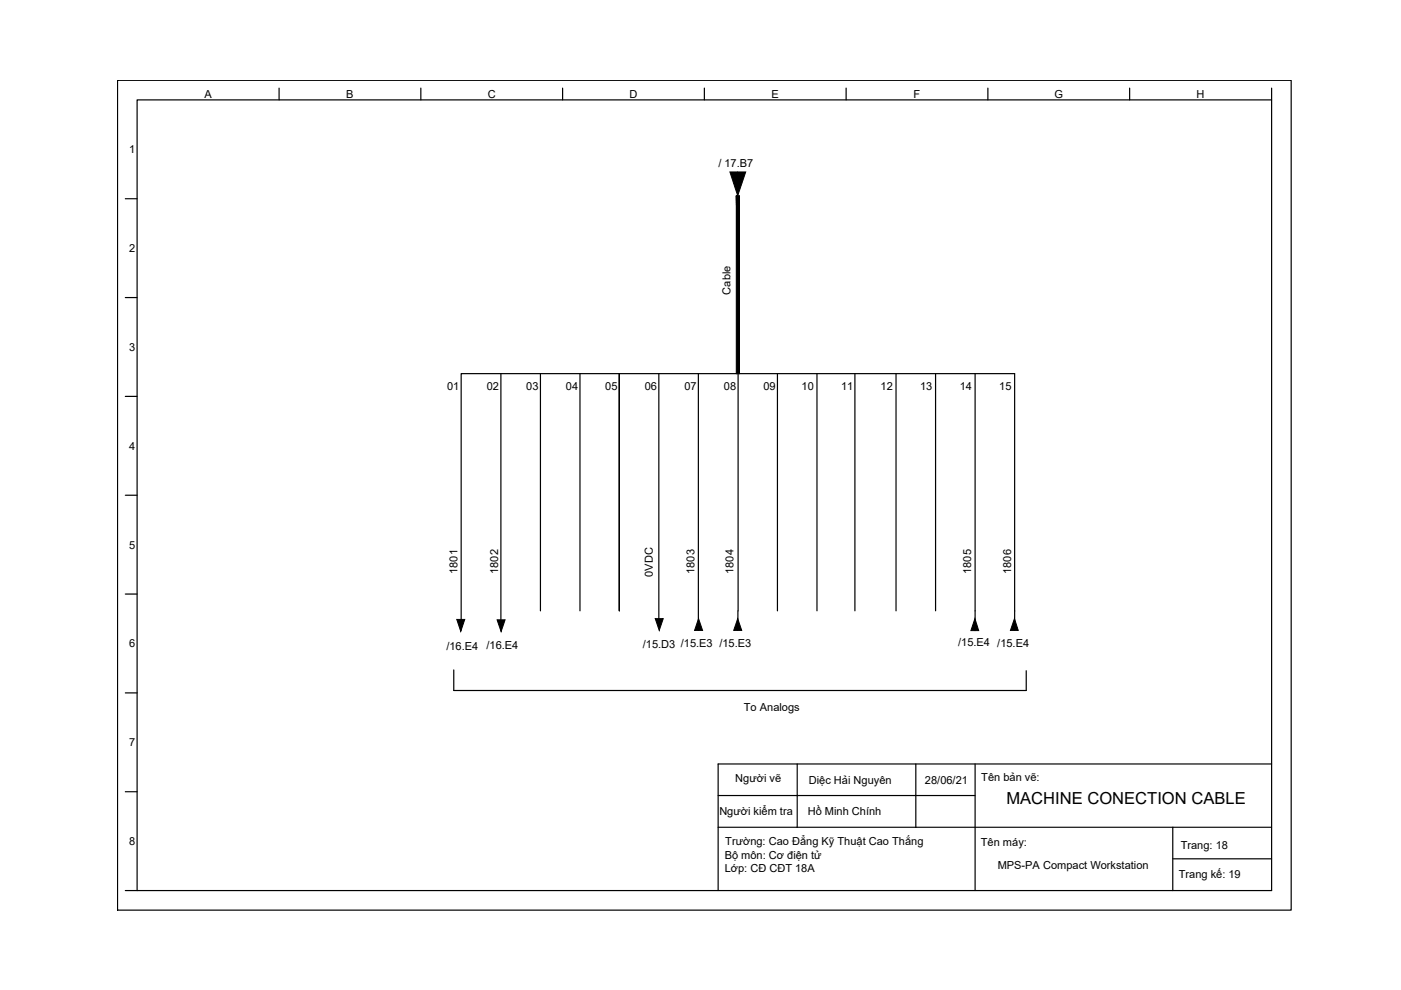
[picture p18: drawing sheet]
<svg xmlns="http://www.w3.org/2000/svg" width="297mm" height="210mm" viewBox="0 0 297 210" stroke-linecap="round" stroke-linejoin="round" font-family="sans-serif">
<defs><g id="words">
<text font-size="3.5" x="213.4" y="170.5">MACHINE CONECTION CABLE</text>
<g font-size="2.3">
<text x="43.3" y="20.8">A</text>
<text x="73.4" y="20.8">B</text>
<text x="103.4" y="20.8">C</text>
<text x="133.5" y="20.8">D</text>
<text x="163.6" y="20.8">E</text>
<text x="193.7" y="20.8">F</text>
<text x="223.6" y="20.8">G</text>
<text x="253.7" y="20.8">H</text>
<text x="27.4" y="32.5">1</text>
<text x="152.3" y="35.3">/ 17.B7</text>
<text x="27.4" y="53.5">2</text>
<text x="154.9" y="62.5" transform="rotate(-90 154.9 62.5)">Cable</text>
<text x="27.4" y="74.4">3</text>
<text x="94.8" y="82.6">01</text>
<text x="103.2" y="82.6">02</text>
<text x="111.6" y="82.6">03</text>
<text x="120" y="82.6">04</text>
<text x="128.3" y="82.6">05</text>
<text x="136.7" y="82.6">06</text>
<text x="145.1" y="82.6">07</text>
<text x="153.5" y="82.6">08</text>
<text x="161.9" y="82.6">09</text>
<text x="170" y="82.6">10</text>
<text x="178.3" y="82.6">11</text>
<text x="186.7" y="82.6">12</text>
<text x="195.1" y="82.6">13</text>
<text x="203.5" y="82.6">14</text>
<text x="211.9" y="82.6">15</text>
<text x="27.4" y="95.3">4</text>
<text x="27.4" y="116.3">5</text>
<text x="97" y="121.7" transform="rotate(-90 97 121.7)">1801</text>
<text x="105.6" y="121.7" transform="rotate(-90 105.6 121.7)">1802</text>
<text x="138.4" y="122.3" transform="rotate(-90 138.4 122.3)">0VDC</text>
<text x="147.3" y="121.7" transform="rotate(-90 147.3 121.7)">1803</text>
<text x="155.5" y="121.7" transform="rotate(-90 155.5 121.7)">1804</text>
<text x="205.9" y="121.7" transform="rotate(-90 205.9 121.7)">1805</text>
<text x="214.4" y="121.7" transform="rotate(-90 214.4 121.7)">1806</text>
<text x="27.4" y="137.3">6</text>
<text x="94.6" y="137.9">/16.E4</text>
<text x="103.2" y="137.7">/16.E4</text>
<text x="136.3" y="137.3">/15.D3 /15.E3 /15.E3</text>
<text x="203.1" y="137">/15.E4 /15.E4</text>
<text x="157.7" y="150.8">To Analogs</text>
<text x="27.4" y="158.2">7</text>
<text x="155.9" y="165.8">Người vẽ</text>
<text x="171.5" y="166.2">Diệc Hải Nguyên</text>
<text x="196.1" y="166.3">28/06/21</text>
<text x="208.1" y="165.5">Tên bản vẽ:</text>
<text x="152.5" y="172.9">Người kiểm tra</text>
<text x="171.3" y="172.9">Hồ Minh Chính</text>
<text x="27.4" y="179.2">8</text>
<text x="153.8" y="179.2">Trường: Cao Đẳng Kỹ Thuật Cao Thắng</text>
<text x="208" y="179.3">Tên máy:</text>
<text x="250.3" y="179.9">Trang: 18</text>
<text x="153.7" y="182.1">Bộ môn: Cơ điện tử</text>
<text x="153.7" y="184.9">Lớp: CĐ CĐT 18A</text>
<text x="211.5" y="184.3">MPS-PA Compact Workstation</text>
<text x="249.9" y="186.2">Trang kế: 19</text>
</g>
</g></defs>
<!-- layer: 0 -->
<g fill="none" stroke="#000" stroke-width=".25">
<path d="M24.9 17h248.9v176h-248.9zM59.2 18.7v2.5M89.2 18.7v2.5M119.3 18.7v2.5M149.3 18.7v2.5M179.4 18.7v2.5M209.5 18.7v2.5M239.5 18.7v2.5M269.6 18.7v2.5M26.6 42.1h2.5M26.6 63.1h2.5M26.6 84h2.5"/>
<path d="M26.6 105h2.5M26.6 126h2.5M26.6 146.9h2.5M96.2 142v4.4M217.6 142.2v4.2M26.6 167.9h2.5M152.3 175.4h117.3M152.3 168.7h54.4M169 162v13.4M194.2 162v13.4M206.7 162v26.8M248.7 175.4v13.4"/>
<path d="M269.6 162h-117.3v26.8M26.6 188.8h243v-167.6h-240.5v167.6M248.7 182.1h20.9"/>
</g>
<!-- layer: PDF22_Main Layer -->
<g fill="none" stroke="#000" stroke-width=".25">
<path d="M106.2 79.2v54.5M114.6 79.2v50.3M123 79.2v50.3M139.7 79.2v53M148.1 79.2v54.5M156.5 79.2v50.3M164.8 79.2v50.3M173.2 79.2v50.3M181.3 79.2v50.3M190 79.2v50.3M198.4 79.2v50.3M206.7 79.2v50.3"/>
<path d="M131.3 129.5v-50.3v50.3M215.1 129.5v-50.3h-117.3v54.5M96.2 146.4h121.4"/>
</g>
<!-- layer: PDF22_Device Layer -->
<path d="M154.8 36.5h3.3l-1.7 5zM96.8 131.3h1.7l-.8 2.6zM105.4 131.4h1.7l-.9 2.5zM138.9 131.2h1.7l-.8 2.5zM148.1 131.2l.9 2.5h-1.7zM156.4 131.2l.9 2.5h-1.7zM206.7 131.2l.8 2.5h-1.6zM215.1 131.2l.8 2.5h-1.7z" fill="#000" stroke="#000" stroke-width=".21"/>
<!-- layer: PDF22_Main Layer -->
<path d="M156.1 41.5l.7 37.7v-37.7zM156.1 41.5l.7 37.7h-.7z" fill="#000" stroke="#000" stroke-width=".21"/>
<!-- layer: PDF22_Device Layer -->
<path d="M156.4 36.5v8.3M156.4 129.5v4.2M206.7 129.5v4.2M215.1 129.5v4.2" fill="none" stroke="#000" stroke-width=".25"/>
<use href="#words"/>
</svg>
